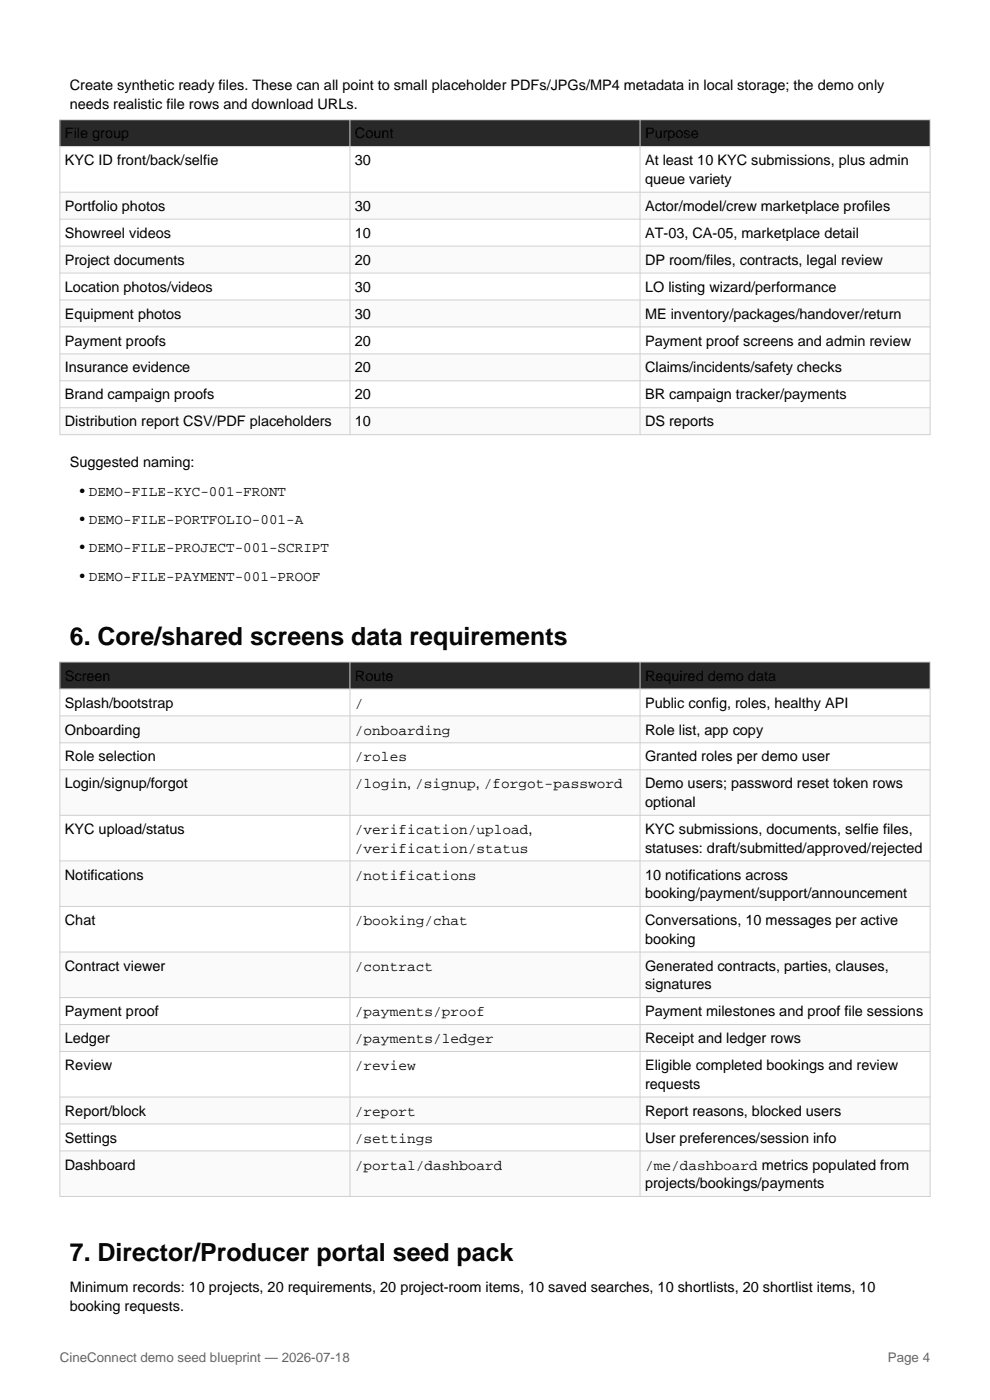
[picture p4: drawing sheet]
<svg xmlns="http://www.w3.org/2000/svg" width="210mm" height="297mm" viewBox="0 0 210 297" stroke-linecap="round" stroke-linejoin="round" font-family="sans-serif">
<defs><g id="words">
<g font-size="5.3">
<text x="14.8" y="136.9">6. Core/shared screens data requirements</text>
<text x="14.8" y="267.6">7. Director/Producer portal seed pack</text>
</g>
<g font-size="3.1">
<text x="14.8" y="19.2">Create synthetic ready files. These can all point to small placeholder PDFs/JPGs/MP4 metadata in local storage; the demo only</text>
<text x="14.8" y="23.1">needs realistic file rows and download URLs.</text>
<text x="13.8" y="29.4">File group</text>
<text x="75.3" y="29.4">Count</text>
<text x="136.8" y="29.4">Purpose</text>
<text x="13.8" y="35.1">KYC ID front/back/selfie</text>
<text x="75.3" y="35.1">30</text>
<text x="136.8" y="35.1">At least 10 KYC submissions, plus admin</text>
<text x="136.8" y="39">queue variety</text>
<text x="13.8" y="44.7">Portfolio photos</text>
<text x="75.3" y="44.7">30</text>
<text x="136.8" y="44.7">Actor/model/crew marketplace profiles</text>
<text x="13.8" y="50.4">Showreel videos</text>
<text x="75.3" y="50.4">10</text>
<text x="136.8" y="50.4">AT-03, CA-05, marketplace detail</text>
<text x="13.8" y="56.2">Project documents</text>
<text x="75.3" y="56.2">20</text>
<text x="136.8" y="56.2">DP room/files, contracts, legal review</text>
<text x="13.8" y="61.9">Location photos/videos</text>
<text x="75.3" y="61.9">30</text>
<text x="136.8" y="61.9">LO listing wizard/performance</text>
<text x="13.8" y="67.6">Equipment photos</text>
<text x="75.3" y="67.6">30</text>
<text x="136.8" y="67.6">ME inventory/packages/handover/return</text>
<text x="13.8" y="73.3">Payment proofs</text>
<text x="75.3" y="73.3">20</text>
<text x="136.8" y="73.3">Payment proof screens and admin review</text>
<text x="13.8" y="79">Insurance evidence</text>
<text x="75.3" y="79">20</text>
<text x="136.8" y="79">Claims/incidents/safety checks</text>
<text x="13.8" y="84.7">Brand campaign proofs</text>
<text x="75.3" y="84.7">20</text>
<text x="136.8" y="84.7">BR campaign tracker/payments</text>
<text x="13.8" y="90.5">Distribution report CSV/PDF placeholders</text>
<text x="75.3" y="90.5">10</text>
<text x="136.8" y="90.5">DS reports</text>
<text x="14.8" y="99.2">Suggested naming:</text>
<text x="13.8" y="144.4">Screen</text>
<text x="75.3" y="144.4">Route</text>
<text x="136.8" y="144.4">Required demo data</text>
<text x="13.8" y="150.1">Splash/bootstrap</text>
<text x="13.8" y="155.8">Onboarding</text>
<text x="75.3" y="150.1">/</text>
<text x="75.3" y="155.8">/onboarding</text>
<text x="136.8" y="150.1">Public config, roles, healthy API</text>
<text x="136.8" y="155.8">Role list, app copy</text>
<text x="13.8" y="161.5">Role selection</text>
<text x="75.3" y="161.5">/roles</text>
<text x="136.8" y="161.5">Granted roles per demo user</text>
<text x="13.8" y="167.3">Login/signup/forgot</text>
<text x="75.3" y="167.3">/login, /signup, /forgot-password</text>
<text x="136.8" y="167.3">Demo users; password reset token rows</text>
<text x="136.8" y="171.2">optional</text>
<text x="13.8" y="176.9">KYC upload/status</text>
<text x="75.3" y="176.9">/verification/upload,</text>
<text x="136.8" y="176.9">KYC submissions, documents, selfie files,</text>
<text x="75.3" y="180.9">/verification/status</text>
<text x="136.8" y="180.9">statuses: draft/submitted/approved/rejected</text>
<text x="13.8" y="186.6">Notifications</text>
<text x="75.3" y="186.6">/notifications</text>
<text x="136.8" y="186.6">10 notifications across</text>
<text x="136.8" y="190.5">booking/payment/support/announcement</text>
<text x="13.8" y="196.3">Chat</text>
<text x="75.3" y="196.3">/booking/chat</text>
<text x="136.8" y="196.3">Conversations, 10 messages per active</text>
<text x="136.8" y="200.2">booking</text>
<text x="13.8" y="205.9">Contract viewer</text>
<text x="75.3" y="205.9">/contract</text>
<text x="136.8" y="205.9">Generated contracts, parties, clauses,</text>
<text x="136.8" y="209.9">signatures</text>
<text x="13.8" y="215.6">Payment proof</text>
<text x="75.3" y="215.6">/payments/proof</text>
<text x="136.8" y="215.6">Payment milestones and proof file sessions</text>
<text x="13.8" y="221.3">Ledger</text>
<text x="75.3" y="221.3">/payments/ledger</text>
<text x="136.8" y="221.3">Receipt and ledger rows</text>
<text x="13.8" y="227">Review</text>
<text x="75.3" y="227">/review</text>
<text x="136.8" y="227">Eligible completed bookings and review</text>
<text x="136.8" y="231">requests</text>
<text x="13.8" y="236.7">Report/block</text>
<text x="75.3" y="236.7">/report</text>
<text x="136.8" y="236.7">Report reasons, blocked users</text>
<text x="13.8" y="242.4">Settings</text>
<text x="75.3" y="242.4">/settings</text>
<text x="136.8" y="242.4">User preferences/session info</text>
<text x="13.8" y="248.1">Dashboard</text>
<text x="75.3" y="248.1">/portal/dashboard</text>
<text x="136.8" y="248.1">/me/dashboard metrics populated from</text>
<text x="136.8" y="252.1">projects/bookings/payments</text>
<text x="14.8" y="274.2">Minimum records: 10 projects, 20 requirements, 20 project-room items, 10 saved searches, 10 shortlists, 20 shortlist items, 10</text>
<text x="14.8" y="278.1">booking requests.</text>
</g>
<g font-size="3">
<text x="16.9" y="105.2">• DEMO-FILE-KYC-001-FRONT</text>
<text x="16.9" y="111.2">• DEMO-FILE-PORTFOLIO-001-A</text>
<text x="16.9" y="117.2">• DEMO-FILE-PROJECT-001-SCRIPT</text>
<text x="16.9" y="123.2">• DEMO-FILE-PAYMENT-001-PROOF</text>
</g>
<g font-size="2.8" fill="#666">
<text x="12.7" y="288.9">CineConnect demo seed blueprint — 2026-07-18</text>
<text x="188.4" y="288.9">Page 4</text>
</g>
</g></defs>
<path d="M12.7 25.4h184.6v5.7h-184.6z" fill-rule="evenodd" fill="#1f2937"/>
<path d="M12.7 31.1h184.6v9.7h-184.6z" fill-rule="evenodd" fill="#fff"/>
<path d="M12.7 40.8h184.6v5.7h-184.6z" fill-rule="evenodd" fill="#f8fafc"/>
<path d="M12.7 46.5h184.6v5.7h-184.6z" fill-rule="evenodd" fill="#fff"/>
<path d="M12.7 52.2h184.6v5.7h-184.6z" fill-rule="evenodd" fill="#f8fafc"/>
<path d="M12.7 57.9h184.6v5.7h-184.6z" fill-rule="evenodd" fill="#fff"/>
<path d="M12.7 63.6h184.6v5.8h-184.6z" fill-rule="evenodd" fill="#f8fafc"/>
<path d="M12.7 69.4h184.6v5.7h-184.6z" fill-rule="evenodd" fill="#fff"/>
<path d="M12.7 75.1h184.6v5.7h-184.6z" fill-rule="evenodd" fill="#f8fafc"/>
<path d="M12.7 80.8h184.6v5.7h-184.6z" fill-rule="evenodd" fill="#fff"/>
<path d="M12.7 86.5h184.6v5.7h-184.6z" fill-rule="evenodd" fill="#f8fafc"/>
<g fill="none" stroke="#d0d0d0" stroke-width=".21">
<path d="M12.7 25.4h184.6v66.8h-184.6zM12.7 31.1h184.6M74.2 25.4v66.8M135.8 25.4v66.8M12.7 40.8h184.6M12.7 46.5h184.6M12.7 52.2h184.6M12.7 57.9h184.6M12.7 63.6h184.6M12.7 69.4h184.6M12.7 75.1h184.6M12.7 80.8h184.6"/>
<path d="M12.7 86.5h184.6"/>
</g>
<path d="M12.7 140.4h184.6v5.8h-184.6z" fill-rule="evenodd" fill="#1f2937"/>
<path d="M12.7 146.2h184.6v5.7h-184.6z" fill-rule="evenodd" fill="#fff"/>
<path d="M12.7 151.9h184.6v5.7h-184.6z" fill-rule="evenodd" fill="#f8fafc"/>
<path d="M12.7 157.6h184.6v5.7h-184.6z" fill-rule="evenodd" fill="#fff"/>
<path d="M12.7 163.3h184.6v9.7h-184.6z" fill-rule="evenodd" fill="#f8fafc"/>
<path d="M12.7 173h184.6v9.6h-184.6z" fill-rule="evenodd" fill="#fff"/>
<path d="M12.7 182.6h184.6v9.7h-184.6z" fill-rule="evenodd" fill="#f8fafc"/>
<path d="M12.7 192.3h184.6v9.7h-184.6z" fill-rule="evenodd" fill="#fff"/>
<path d="M12.7 202h184.6v9.6h-184.6z" fill-rule="evenodd" fill="#f8fafc"/>
<path d="M12.7 211.6h184.6v5.7h-184.6z" fill-rule="evenodd" fill="#fff"/>
<path d="M12.7 217.3h184.6v5.8h-184.6z" fill-rule="evenodd" fill="#f8fafc"/>
<path d="M12.7 223.1h184.6v9.6h-184.6z" fill-rule="evenodd" fill="#fff"/>
<path d="M12.7 232.7h184.6v5.7h-184.6z" fill-rule="evenodd" fill="#f8fafc"/>
<path d="M12.7 238.4h184.6v5.8h-184.6z" fill-rule="evenodd" fill="#fff"/>
<path d="M12.7 244.2h184.6v9.6h-184.6z" fill-rule="evenodd" fill="#f8fafc"/>
<g fill="none" stroke="#d0d0d0" stroke-width=".21">
<path d="M12.7 140.4h184.6v113.4h-184.6zM12.7 146.2h184.6M12.7 151.9h184.6M12.7 157.6h184.6M74.2 140.4v113.4M135.8 140.4v113.4M12.7 163.3h184.6M12.7 173h184.6M12.7 182.6h184.6M12.7 192.3h184.6M12.7 202h184.6M12.7 211.6h184.6"/>
<path d="M12.7 217.3h184.6M12.7 223.1h184.6M12.7 232.7h184.6M12.7 238.4h184.6M12.7 244.2h184.6"/>
</g>
<use href="#words"/>
</svg>
